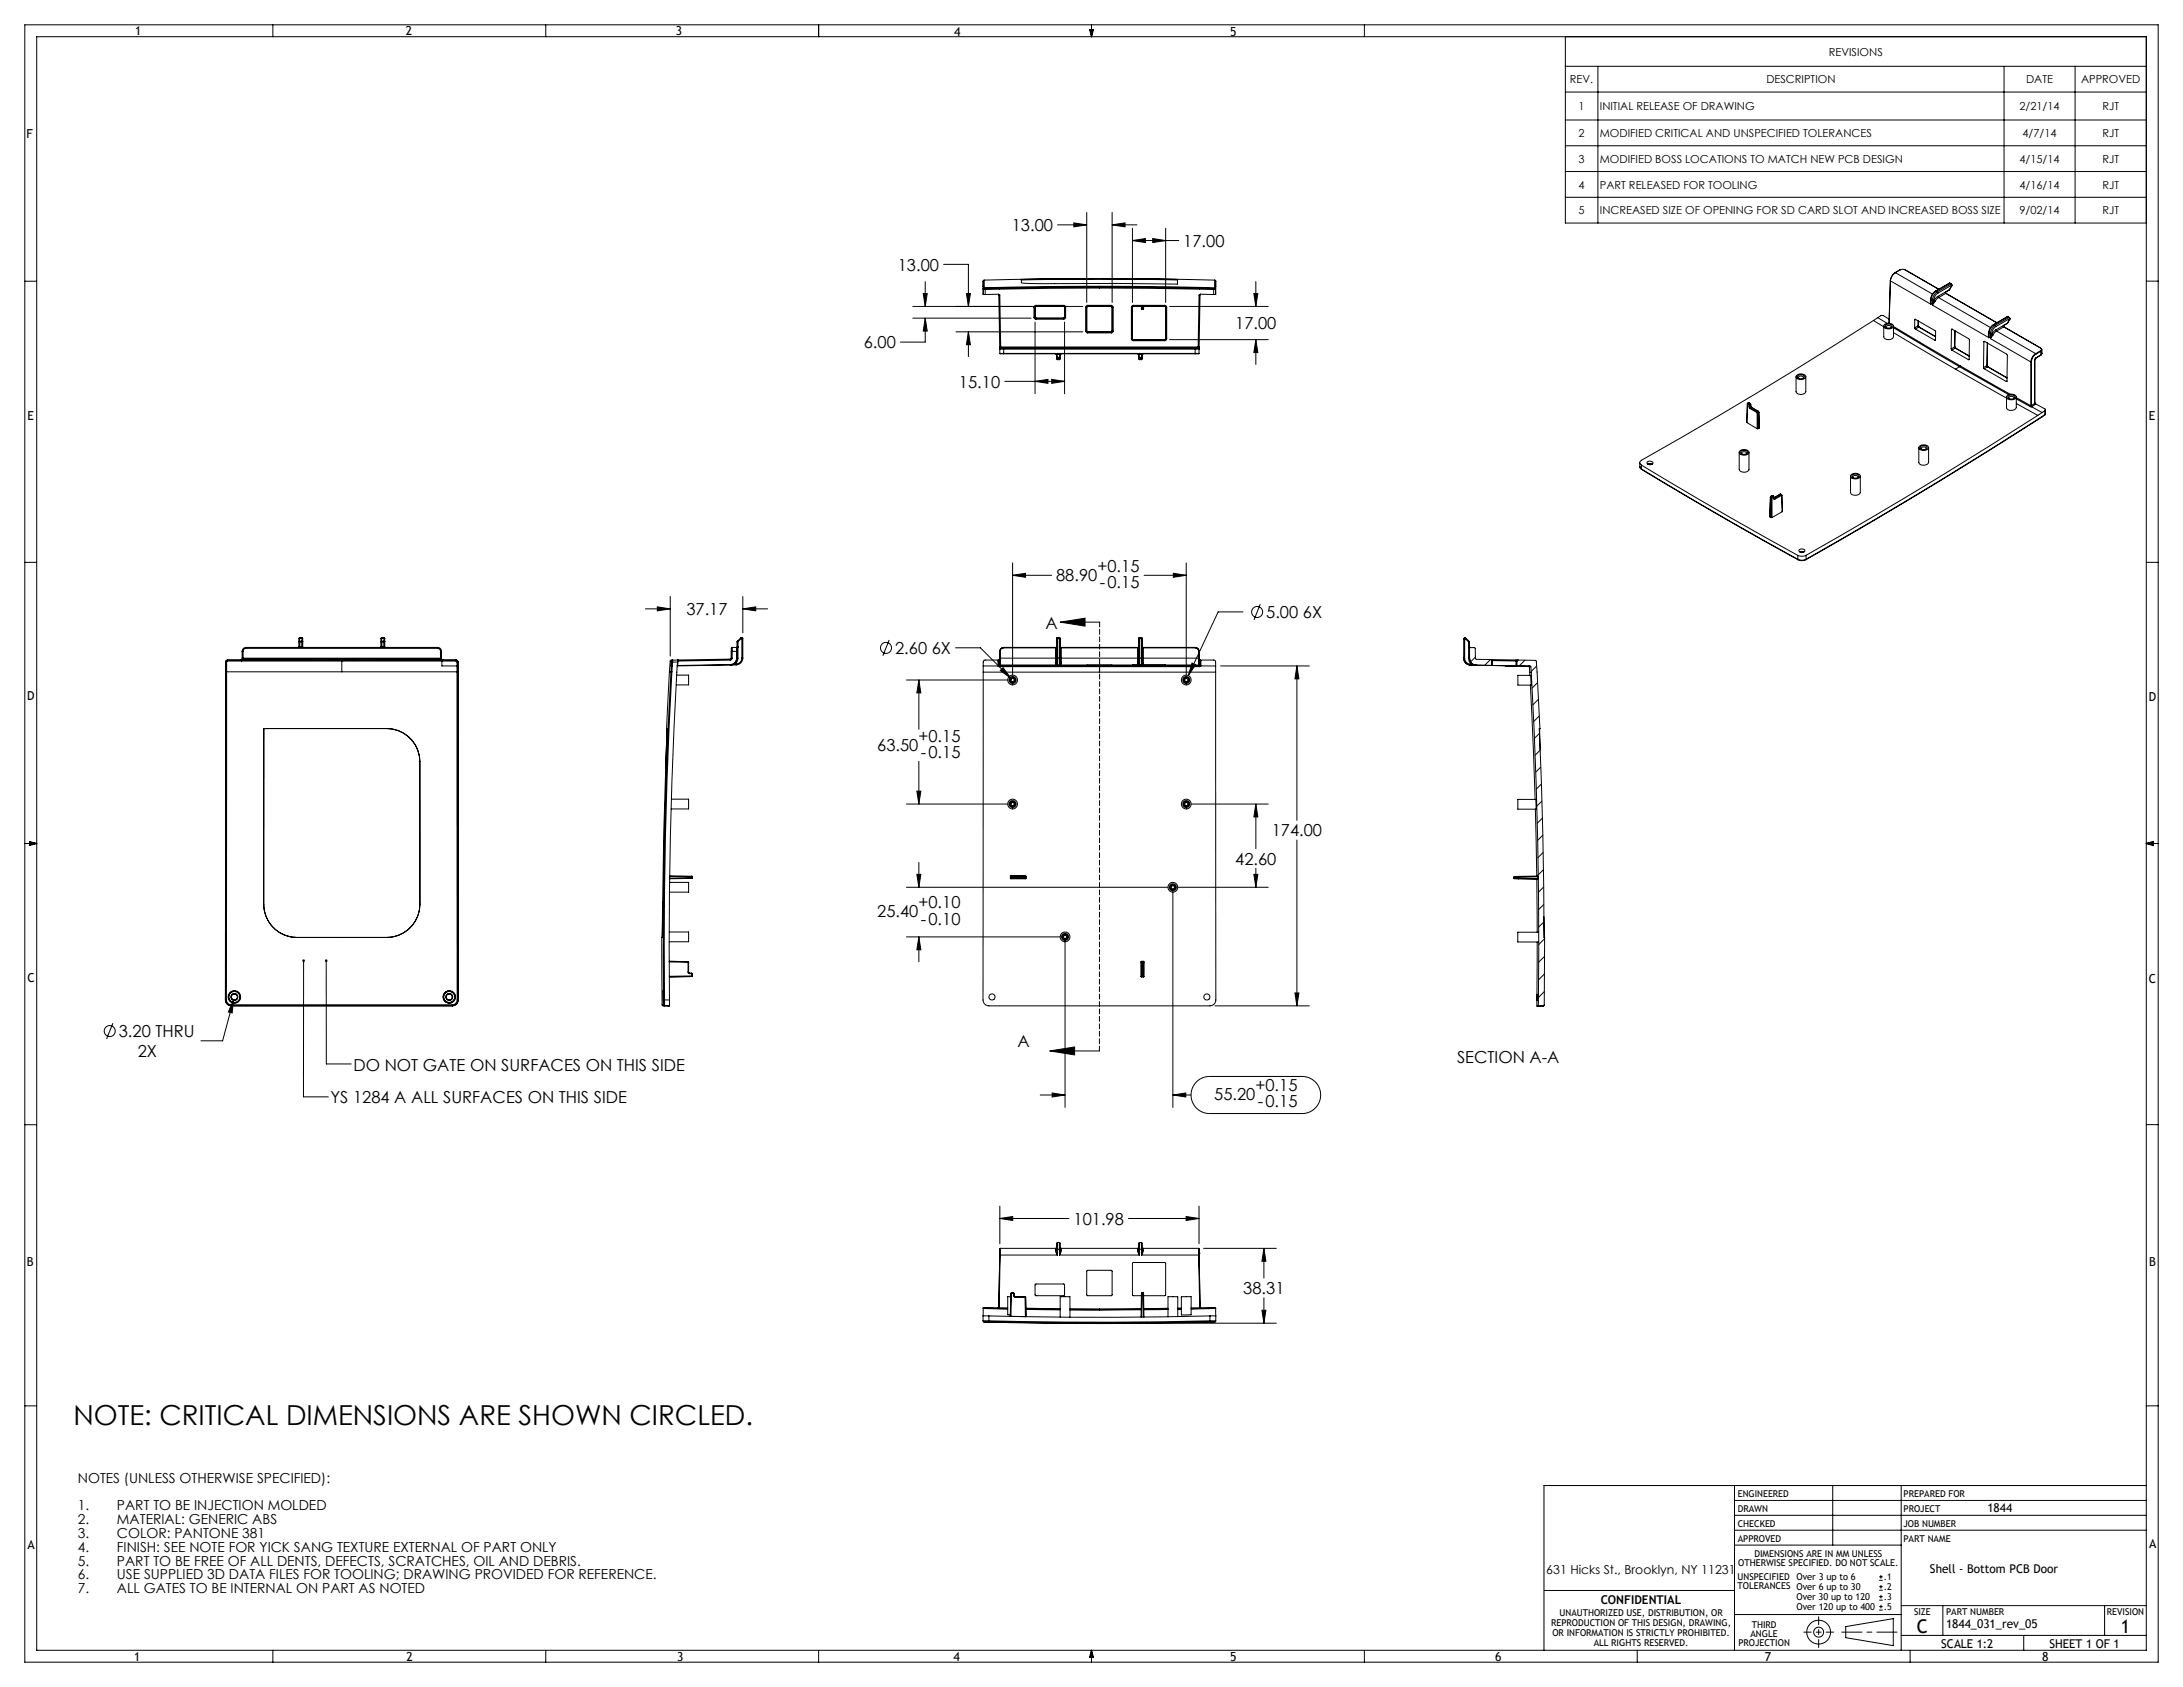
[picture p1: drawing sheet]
<svg xmlns="http://www.w3.org/2000/svg" width="559mm" height="432mm" viewBox="0 0 559 432" stroke-linecap="round" stroke-linejoin="round" font-family="sans-serif">
<defs><g id="words">
<text font-size="7.1" x="18.8" y="364.7">NOTE: CRITICAL DIMENSIONS ARE SHOWN CIRCLED.</text>
<g font-size="4.8">
<text x="490.7" y="417.9">C</text>
<text x="542.9" y="417.9">1</text>
</g>
<g font-size="4.2">
<text x="259" y="59.2">13.00</text>
<text x="302.9" y="63.2">17.00</text>
<text x="229.8" y="69.3">13.00</text>
<text x="221.1" y="89.2">6.00</text>
<text x="316.2" y="84.2">17.00</text>
<text x="245.5" y="99.2">15.10</text>
<text x="270.4" y="148.6">88.90</text>
<text x="280.9" y="146.3">+0.15</text>
<text x="281.5" y="150.4">-0.15</text>
<text x="175.7" y="157.4">37.17</text>
<text x="267.6" y="161">A</text>
<text x="324.1" y="158.2">5.00 6X</text>
<text x="229.1" y="167.4">2.60 6X</text>
<text x="235.1" y="189.9">+0.15</text>
<text x="224.5" y="192.1">63.50</text>
<text x="235.7" y="194">-0.15</text>
<text x="325.5" y="214.1">174.00</text>
<text x="316.2" y="221.3">42.60</text>
<text x="235.1" y="232.5">+0.10</text>
<text x="224.5" y="234.8">25.40</text>
<text x="235.7" y="236.6">-0.10</text>
<text x="30.4" y="265.5">3.20 THRU</text>
<text x="260.4" y="267.9">A</text>
<text x="35.3" y="270.6">2X</text>
<text x="90.5" y="274">DO NOT GATE ON SURFACES ON THIS SIDE</text>
<text x="373" y="272">SECTION A-A</text>
<text x="310.8" y="281.6">55.20</text>
<text x="321.4" y="279.4">+0.15</text>
<text x="84.6" y="282.4">YS 1284 A ALL SURFACES ON THIS SIDE</text>
<text x="321.9" y="283.5">-0.15</text>
<text x="274.8" y="313.5">101.98</text>
<text x="318.3" y="331.3">38.31</text>
</g>
<g font-size="3.5">
<text x="19.9" y="379.5">NOTES (UNLESS OTHERWISE SPECIFIED):</text>
<text x="19.9" y="386.6">1.</text>
<text x="29.9" y="386.6">PART TO BE INJECTION MOLDED</text>
<text x="19.9" y="390.1">2.</text>
<text x="19.9" y="393.6">3.</text>
<text x="29.9" y="390.1">MATERIAL: GENERIC ABS</text>
<text x="29.9" y="393.6">COLOR: PANTONE 381</text>
<text x="19.9" y="397.2">4.</text>
<text x="19.9" y="400.7">5.</text>
<text x="29.9" y="397.2">FINISH: SEE NOTE FOR YICK SANG TEXTURE EXTERNAL OF PART ONLY</text>
<text x="29.9" y="400.7">PART TO BE FREE OF ALL DENTS, DEFECTS, SCRATCHES, OIL AND DEBRIS.</text>
<text x="19.9" y="404.2">6.</text>
<text x="19.9" y="407.8">7.</text>
<text x="29.9" y="404.2">USE SUPPLIED 3D DATA FILES FOR TOOLING; DRAWING PROVIDED FOR REFERENCE.</text>
<text x="29.9" y="407.8">ALL GATES TO BE INTERNAL ON PART AS NOTED</text>
</g>
<g font-size="3.2">
<text x="34.6" y="9.1">1</text>
<text x="103.8" y="9.1">2</text>
<text x="173" y="9">3</text>
<text x="244.3" y="9.2">4</text>
<text x="314.9" y="9.1">5</text>
<text x="6.8" y="35.2">F</text>
<text x="7" y="107.6">E</text>
<text x="550" y="107.6">E</text>
<text x="6.9" y="179.3">D</text>
<text x="550" y="179.5">D</text>
<text x="7" y="251.3">C</text>
<text x="550.1" y="251.5">C</text>
<text x="550.1" y="324">B</text>
<text x="6.9" y="324">B</text>
<text x="7" y="396.4">A</text>
<text x="550.2" y="396.3">A</text>
<text x="395.8" y="402.8">631 Hicks St., Brooklyn, NY 11231</text>
<text x="34.4" y="425.2">1</text>
<text x="104" y="425.2">2</text>
<text x="173.3" y="425.2">3</text>
<text x="244" y="425.2">4</text>
<text x="314.9" y="425.2">5</text>
<text x="382.7" y="425.2">6</text>
<text x="451.8" y="425.2">7</text>
<text x="522.8" y="425.2">8</text>
</g>
<g font-size="3.1">
<text x="508.7" y="386.9">1844</text>
<text x="494" y="402.7">Shell - Bottom PCB Door</text>
<text x="409.7" y="410.5">CONFIDENTIAL</text>
<text x="498.1" y="416.6">1844_031_rev_05</text>
<text x="496.9" y="421.7">SCALE 1:2</text>
<text x="524.6" y="421.7">SHEET 1 OF 1</text>
</g>
<g font-size="2.8">
<text x="468.1" y="14.2">REVISIONS</text>
<text x="401.9" y="21.3">REV.</text>
<text x="452.2" y="21.3">DESCRIPTION</text>
<text x="518.6" y="21.3">DATE</text>
<text x="532.7" y="21.3">APPROVED</text>
<text x="404.1" y="28.2">1</text>
<text x="409.5" y="28.2">INITIAL RELEASE OF DRAWING</text>
<text x="516.9" y="28.2">2/21/14</text>
<text x="538.2" y="28.2">RJT</text>
<text x="404.1" y="35.1">2</text>
<text x="409.5" y="35.1">MODIFIED CRITICAL AND UNSPECIFIED TOLERANCES</text>
<text x="517.7" y="35.1">4/7/14</text>
<text x="538.2" y="35.1">RJT</text>
<text x="404.1" y="41.7">3</text>
<text x="409.5" y="41.7">MODIFIED BOSS LOCATIONS TO MATCH NEW PCB DESIGN</text>
<text x="516.9" y="41.7">4/15/14</text>
<text x="538.2" y="41.7">RJT</text>
<text x="404.1" y="48.3">4</text>
<text x="409.5" y="48.3">PART RELEASED FOR TOOLING</text>
<text x="516.9" y="48.3">4/16/14</text>
<text x="538.2" y="48.3">RJT</text>
<text x="404.1" y="54.9">5</text>
<text x="409.5" y="54.9">INCREASED SIZE OF OPENING FOR SD CARD SLOT AND INCREASED BOSS SIZE</text>
<text x="516.9" y="54.9">9/02/14</text>
<text x="538.2" y="54.9">RJT</text>
</g>
<g font-size="2.4">
<text x="444.8" y="383.2">ENGINEERED</text>
<text x="487.3" y="383.2">PREPARED FOR</text>
<text x="444.8" y="387">DRAWN</text>
<text x="487.3" y="386.9">PROJECT</text>
<text x="444.8" y="394.6">APPROVED</text>
<text x="444.8" y="390.8">CHECKED</text>
<text x="487.2" y="394.6">PART NAME</text>
<text x="487.2" y="390.8">JOB NUMBER</text>
<text x="444.9" y="400.9">OTHERWISE SPECIFIED. DO NOT SCALE.</text>
<text x="449.1" y="398.6">DIMENSIONS ARE IN MM UNLESS</text>
<text x="444.8" y="404.4">UNSPECIFIED</text>
<text x="444.8" y="406.7">TOLERANCES Over 6 up to 30</text>
<text x="459.9" y="404.5">Over 3 up to 6</text>
<text x="482.2" y="404.5">.1</text>
<text x="482.2" y="407">.2</text>
<text x="399.2" y="413.6">UNAUTHORIZED USE, DISTRIBUTION, OR</text>
<text x="459.9" y="409.6">Over 30 up to 120</text>
<text x="459.9" y="412.1">Over 120 up to 400</text>
<text x="482.2" y="409.6">.3</text>
<text x="482.2" y="412.1">.5</text>
<text x="490" y="413.4">SIZE</text>
<text x="498.1" y="413.4">PART NUMBER</text>
<text x="539.3" y="413.4">REVISION</text>
<text x="397.1" y="416.1">REPRODUCTION OF THIS DESIGN, DRAWING,</text>
<text x="397.4" y="418.7">OR INFORMATION IS STRICTLY PROHIBITED.</text>
<text x="448.1" y="418.9">ANGLE</text>
<text x="448.4" y="416.6">THIRD</text>
<text x="408" y="421.2">ALL RIGHTS RESERVED.</text>
<text x="445" y="421.2">PROJECTION</text>
</g>
</g></defs>
<g fill="none" stroke="#000" stroke-width=".26">
<path d="M6.3 6.4h546.1v419h-546.1zM9.4 9.4h540v413h-540zM69.8 6.4v3M139.7 6.4v3M209.5 6.4v3M278.9 7.6h1l-.5 1.8zM279.1 7.6l.3 1.8M279.4 6.4v3M279.7 7.6l-.3 1.8M349.2 6.4v3M400.7 9.4v47.7h148.7M400.7 17h148.7"/>
<path d="M409 17v40.1M513 17v40.1M531.2 17v40.1M400.7 30.7h148.7M400.7 37.3h148.7M400.7 23.6h148.7M270.7 57.6h7.5M274.9 57l3.3 .6-3.3 .5zM278.2 54.4v23M284.7 57.6l3.3-.6v1.1zM284.7 54.4v23M284.7 57.6h6.3"/>
<path d="M289.9 58.4v19M298.4 58.4v19M400.7 43.9h148.7M400.7 50.5h148.7M6.3 72h3.1M233.7 78.4h43.5M236.3 75.1h1l-.5 3.3zM236.8 72.1v6.3M241.5 67.7h6.4v10.7M247.4 75.1h1l-.5 3.3zM251.6 73.3l.1-1.4v2M251.6 73.2l.1 2.2"/>
<path d="M251.7 71.9l.2-.2v2M251.7 75.4h.5M251.7 74.1v1.3M251.7 74.1h.5M251.7 73.9v.2M251.9 71.7a1125 1125 0 0 1 59 0M251.9 73.8l.3 .1M251.9 73.8l-.2 .3M251.9 73.8h3.9M251.9 73.7v.1M251.9 73.8l-.2 .2M251.9 73.7l-.2 .2"/>
<path d="M251.9 73.8h.1M252.2 75.4l3.3-.1 .4 .2M252.2 73.9v.2M252.2 74.1v1.3M255.6 75.3l.1 .2M255.7 75.5h.2M255.7 75.5l.2 13.3M255.8 73.8v.2M255.8 73.8l-3.6 .1M255.8 74l-3.6 .1M255.9 75.5l.3 13.3M264.7 78.7h.2"/>
<path d="M264.7 78.7v2.5M264.9 78.7v2.5M265.2 78.2h7.1M265.2 78.2l-.3 .1-.2 .4M265.2 78.4l-.3 .3M265.2 78.2v.2M265.2 78.4h7.1M269.9 71.4l-8.5 .1 .1 .9 4.3 .2 35.6 .1v-1.2l-8.5-.1M269.9 71.4h23M269.9 71.5l-8.5 .2M269.9 71.5h23M269.9 71.4v.1"/>
<path d="M272.3 78.2l.4 .1 .1 .4M272.3 78.4l.2 .3M272.3 78.2v.2M272.5 78.7v2.5M272.5 78.7h.1M272.8 78.7h-.3M272.8 78.7v2.5M277.9 78.7h.3M277.9 78.7v6M278.2 78.7v6M278.4 78.2h6.1M278.4 78.2l-.3 .1-.2 .4"/>
<path d="M278.4 78.4l-.2 .3M278.4 78.2v.2M278.4 78.4h6.1M278.4 78.4h.1M278.4 78.4h6M281.4 73.7l-25.6 .3M281.4 73.7l25.6 .3M281.4 73.5l-25.6 .3M281.4 73.5v.2M281.4 73.5l25.7 .3M281.4 73.3v.2M281.4 73.3l29.5 .4"/>
<path d="M281.4 73.3l-29.5 .4M284.4 78.4l.3 .3M284.5 78.2l.3 .1 .2 .4M284.5 78.4l.2 .3M284.5 78.2v.2M284.5 78.4h-.1M284.7 78.7v6M284.7 78.7h.1M285 78.7h-.3M285 78.7v6M289.6 78.7h.3M289.6 78.7v8"/>
<path d="M289.9 78.7v8M289.9 78.7h.1M289.9 61.6l3.3-.5v1zM289.9 61.6h11.8M290.1 78.2h8.1M290.1 78.2l-.3 .1-.2 .4M290.1 78.4l-.2 .3M290.1 78.2v.2M290.1 78.4h8.1M290.1 78.4h.1M290.1 78.4h8M292.2 78.4v.5z"/>
<path d="M292.2 78.9v.1M292.2 78.9h.1M292.2 79h.1M292.2 79l.1 .2M292.3 78.4v.5M292.3 78.9v.3M292.3 78.9h.3M292.3 79.2h.3M292.6 78.9v.3M292.6 78.4v.5M292.7 79h.1M292.7 79l-.1 .2"/>
<path d="M292.7 78.9v.1M292.7 78.9h-.1M292.7 78.4v.5zM292.9 71.5l8.5 .2M292.9 71.4v.1M295.1 61.1l3.3 .5-3.3 .5zM298.1 78.4l.3 .3M298.2 78.2l.3 .1 .2 .4M298.2 78.4l.2 .3M298.2 78.2v.2M298.2 78.4h-.1M298.4 78.7v8"/>
<path d="M298.7 78.7h-.3M298.7 78.7v8M299.4 78.4h25.2M306.9 75.5l-.2 13.3M306.9 75.5h.3l-.2 13.3M307 74l3.7 .1M307.1 73.8l-.1 .2M307.1 73.8l3.6 .1M307.3 75.3l-.1 .2M307.3 75.3l3.4 .1M307.3 75.3l-.4 .2M310.7 74.1v1.3"/>
<path d="M310.7 73.9v.2M310.9 73.8l-.2 .1M310.9 73.8l.3 .3M310.9 73.7v.1M310.9 73.8h.1M310.9 73.8l.3 .2M310.9 73.7l.3 .2M310.9 71.7v2M310.9 71.7l.3 .2M311.2 74.1h-.5M311.2 74.1v1.3M311.2 73.9v.2"/>
<path d="M311.2 75.4h-.5M311.2 72v1.9M311.2 72h.1M311.2 72v1.3M311.2 73.2v2.2M321 75.1h1l-.5 3.3zM321.5 72.1v6.3M483.9 71.8l-.4 11M483.9 71.8v.1M483.9 71.9l-.3 10.9M483.9 71.9l10.4 6M483.9 71.7v.1"/>
<path d="M485.1 69.8a2.95 2.95 0 0 0-1.2 1.8M485.2 69.8h.1M485.2 69.8l-1 1-.3 1.1M485.2 69.8l9.5 5.5M486.3 69.1l-1.2 .7M486.4 69.1h.1M486.4 69.1l-1.2 .7M487.7 69.1l-.8-.2-.5 .2M487.7 69.1l8.6 4.9zM494.2 76.6l.1 1.3M494.2 76.5l.1 .1M494.2 76.5l.1 1.4"/>
<path d="M494.3 76.6v1.3M494.3 76.6l.4 .2M494.7 76.8h.3M494.7 78.1l14.4 8.3M494.7 76.8v1.3M495 77l.3 .2M495 77l-.3 1.1M495 76.8v.2M495.3 77.2l-.6 .9M495.4 74.5a2.64 2.64 0 0 0-1.2 2M495.4 74.5h.2M495.6 74.5a2.78 2.78 0 0 0-1.3 2.1"/>
<path d="M495.6 74.5l.3 .2M495.9 74.7a2.71 2.71 0 0 0-1.2 2.1M495.9 74.7l.2 .3M496 75.9l-1 1.1M496 75.9l.2 .3M496.1 75a2.31 2.31 0 0 0-1.1 1.8M496.2 76.2l-.9 1M496.2 76.2l13.3 7.6M498 75l.1 .1M498 74.9l.1 .2M498 74.9v.1M498 74.8v.1"/>
<path d="M498 74.7v.3M498 74.7h.1M498 74.7l-2 1.2M498 74.7v.1M498.1 75.1l-1.9 1.1M498.1 75.1h.1M498.1 75.1l13 7.5-13-7.5M498.9 72.5h.2M498.9 72.5l-3.5 2M498.9 72.5h.3M499 74.2l-1 .6M499 74.1v.1"/>
<path d="M499 74.1h.1M499 74.1l-1 .6M499.1 74.1l-.1 .1M499.1 72.5l.3 .2M499.1 72.5l-3.5 2M499.2 72.5h-.1M499.2 72.5l.3 .2M499.4 72.7l.2 .3M499.4 72.7l-3.5 2M499.5 72.7l.1 .2M499.5 72.7h-.1M499.6 73.2h.1"/>
<path d="M499.6 73.2l-.6 .9M499.6 73l-3.5 2M499.6 73v.1M499.6 73.1v.1M499.6 73.2l-.5 .9M499.6 72.9v.1M499.6 73v.2M549.4 72h3M233.7 81.4h30.2M236.8 81.4l.5 3.3h-1zM236.8 81.4v6.2h-6.3M244.7 84.9h32.5"/>
<path d="M247.9 84.9l.5 3.3h-1zM247.9 84.9v6.4M255.9 88.8v.5M255.9 89.3l1 .1M255.9 89.3h.1M255.9 89.3v1.2M255.9 90.5h1M255.9 90.5l1 .1M256.2 88.8h-.3M256.2 88.8v.3M256.2 88.8h50.5M256.2 89.1h.7"/>
<path d="M256.2 89.1l-.3 .2M256.2 89.1h.1M256.2 89.1h50.5M256.9 89.1v.3M256.9 89.4h49M256.9 89.1h49M256.9 89.4v1.1M256.9 90.5v.1M256.9 90.6h13.3M256.9 90.5h13.3M257.2 97.6h15.3M264.7 81.2l.1 .3 .4 .2"/>
<path d="M264.7 81.2h.2M264.9 81.2l.3 .3M265 97.6l3.3-.5v1zM265 82.5v18.3M265 81.2l.2 .2M265 81.2h-.1M265.2 81.7h7.1M265.2 81.5v.2M265.2 81.5h7.1M265.2 81.4h7.1M265.2 81.4v.1M269.2 97.1l3.3 .5-3.3 .5z"/>
<path d="M270.2 90.5l.2 .1M270.2 90.5v.1M270.2 90.6h.2M270.4 90.6v.2M270.4 90.6h.1M270.4 90.8h.1M270.4 90.8l.1 1M270.4 91.6h.1M270.4 91.6h.2M270.5 91.8h.2M270.5 91.8l.2 .3M270.6 90.7l-.2 .1"/>
<path d="M270.6 90.7v.8M270.6 91.5v.1M270.6 91.5l-.2 .1M270.6 91.5h.6M270.6 91.6h.6M270.6 91.6l.1 .2M270.7 91.8v.1M270.7 90.6l-.3 .2M270.7 90.5l-.3 .1M270.7 90.5v.1M270.7 90.6h.1M270.7 90.6h.5"/>
<path d="M270.7 90.5h.5M270.7 90.6l-.1 .1M270.7 91.9v.2M270.7 91.9h.5M270.7 92.1h.5M271.2 91.9v.2M271.2 90.6v.1M271.2 90.6l.2 .2M271.2 90.6h.1M271.2 90.5v.1M271.2 90.5l.2 .1M271.2 91.8v.1"/>
<path d="M271.2 91.8h.2M271.2 91.6h.2M271.2 91.6v.2M271.2 91.5v.1M271.2 91.5l.2 .1M271.2 90.7l.2 .1M271.2 90.7v.8M271.4 91.8l-.2 .3M271.4 91.6h.1M271.4 90.8v1M271.4 90.8h.1M271.4 90.6v.2"/>
<path d="M271.4 90.6h.1M271.5 90.6l-.1 .2M271.7 90.5l-.3 .1M271.7 90.5v.1M271.7 90.6h-.2M271.7 90.6h19.5M271.7 90.5h19.5M272.3 81.4v.1M272.3 81.5v.2M272.5 81.2l-.2 .2M272.5 81.2h.1M272.5 82.5v18.3"/>
<path d="M272.5 81.2l-.2 .3M272.8 81.2l-.2 .4-.3 .1M272.8 81.2h-.3M277.9 84.7l.1 .3 .4 .2M277.9 84.7h.3M278.2 84.7l.2 .3M278.2 84.7l.2 .2M278.4 85.2h6.1M278.4 85v.2M278.4 85h6.1M278.4 84.9h6M278.4 84.9v.1"/>
<path d="M284.4 84.9l.1 .1M284.5 85v.2M284.7 84.7l-.3 .2M284.7 84.7h.1M284.7 84.7l-.2 .3M285 84.7l-.2 .4-.3 .1M285 84.7h-.3M289.6 86.7l.1 .3 .4 .2M289.6 86.7h.3M289.9 86.7l.2 .3M289.9 86.7l.2 .2M289.9 86.7h.1"/>
<path d="M290.1 87.2h8.1M290.1 87v.2M290.1 87h8.1M290.1 86.9h8M290.1 86.9v.1M291.2 90.5l.2 .1M291.2 90.5v.1M291.2 90.6h.2M291.4 90.6v.2M291.4 90.6h.1M291.4 90.8h.1M291.4 90.8l.1 1"/>
<path d="M291.4 91.6h.1M291.4 91.6h.2M291.5 91.8h.2M291.5 91.8l.2 .3M291.6 90.7l-.2 .1M291.6 90.7v.8M291.6 91.5v.1M291.6 91.5l-.2 .1M291.6 91.5h.6M291.6 91.6h.6M291.6 91.6l.1 .2M291.7 91.8v.1"/>
<path d="M291.7 90.6l-.3 .2M291.7 90.5l-.3 .1M291.7 90.5v.1M291.7 90.6h.1M291.7 90.6h.5M291.7 90.5h.5M291.7 90.6l-.1 .1M291.7 91.9v.2M291.7 91.9h.5M291.7 92.1h.5M292.2 91.9v.2M292.2 90.6v.1"/>
<path d="M292.2 90.6l.2 .2M292.2 90.6h.1M292.2 90.5v.1M292.2 90.5l.2 .1M292.2 91.8h.2M292.2 91.8v.1M292.2 91.6h.2M292.2 91.6v.2M292.2 91.5v.1M292.2 91.5l.2 .1M292.2 90.7l.2 .1M292.2 90.7v.8"/>
<path d="M292.4 91.8l-.2 .3M292.4 91.6h.1M292.4 90.8v1M292.4 90.8h.1M292.4 90.6v.2M292.4 90.6h.1M292.5 90.6l-.1 .2M292.7 90.5l-.3 .1M292.7 90.5v.1M292.7 90.6h-.2M292.7 90.6h13.2M292.7 90.5h13.2"/>
<path d="M298.1 86.9l.1 .1M298.2 87v.2M298.4 86.7l-.3 .2M298.4 86.7h.1M298.4 86.7l-.2 .3M298.7 86.7l-.2 .4-.3 .1M298.7 86.7h-.3M299.4 86.9h25.2M305.9 90.5h1M305.9 90.5v.1M305.9 89.1v.3M305.9 89.4v1.1"/>
<path d="M306.7 89.1h.1M306.7 89.1l.2 .2M306.7 89.1h-.8M306.7 88.8v.3M306.7 88.8h.3M306.9 90.5l-1 .1M306.9 89.3l-1 .1M306.9 89.3h.1M306.9 89.3v1.2M307 88.8l-.1 .5M321.5 86.9l.5 3.3h-1zM321.5 86.9v6.4"/>
<path d="M459.7 96.4l.1 3.8a1.39 1.39 0 0 0 2.4 0v-3.8M459.9 96.1a1.5 1.5 0 0 1 2.3 .4 1.49 1.49 0 0 1-2.5-.1zM460.2 96.2a.98 .98 0 0 1 1.7 .4 1.05 1.05 0 0 1-1.8-.2zM460.5 96.8a.6 .6 0 0 1 .4-.6 .6 .6 0 0 1 .7 .4l-.1 .2M479.6 82a1270.6 1270.6 0 0 1-59.7 36 .65 .65 0 0 0 .3 1M479.6 82l2.6 1.6M480.7 81.3l1.1-.6 1.8 1M480.7 81.3l2.4 1.5M480.7 81.3l-1.1 .7M482.2 83.5v2.7a1.38 1.38 0 0 0 1.3 .7 1.38 1.38 0 0 0 1.2-.8v-2.6M482.3 83.1a1.5 1.5 0 0 1 2.4 .4 1.49 1.49 0 0 1-2.5 0zM482.6 83.3a.98 .98 0 0 1 1.7 .3 1.05 1.05 0 0 1-1.7-.2z"/>
<path d="M482.9 83.9a.6 .6 0 0 1 .5-.7 .6 .6 0 0 1 .7 .4l-.1 .3M484.7 85.1l15.9 9.4M484.7 83.6l17 10M484.7 83.9l16.9 10M490.1 83.9l.2 .3M490.1 81.8v2.1M490.3 84.2l5 2.9M490.3 81.7l-.2 .1M490.3 81.7l5.1 3v2.3M491 83.4l.1 .3M491 83.4l-.9 .5M491 82.1v1.3"/>
<path d="M491 83.3v.1M491 83.3l.3 .4M491.1 82.2l-.1 1.1M491.1 83.7l4.4 2.5M491.1 83.7l-.8 .5M491.3 83.7h-.2M491.3 83.7l4.2 2.4M495.4 87l-.1 .1M499.5 89.3l.1 .3M499.5 84.4v4.9M499.6 89.6l4.3 2.5M499.7 84.3l-.2 .1"/>
<path d="M499.7 84.3l4.4 2.5v5.2M500.3 88.8l.2 .3M500.3 88.8l-.8 .5M500.4 84.7l-.1 4.1M500.4 88.7l-.1 .1M500.4 88.7l.2 .4M500.5 84.7l-.1 4M500.5 89.1l3.6 2.1M500.5 89.1l-.9 .5M500.6 94.5l13 7.4M500.6 89.1h-.1M500.6 89.1l3.5 2"/>
<path d="M501.6 93.9l12.6 7.1M501.6 93.9l-1 .6M501.7 93.6l-.1 .3M501.7 93.6l12.9 7.3M504.1 92l-.2 .1M507.7 94.1l.2 .3M507.8 87.5l-.1 6.6M507.9 94.4l5.7 3.3M508 87.4l-.2 .1M508 87.4l5.8 3.4-.1 6.8M508.6 93.6l.2 .3M508.6 93.6l-.9 .5"/>
<path d="M508.7 93.5l-.1 .1M508.7 93.5l.2 .4M508.7 87.8l-.1 5.8M508.8 87.8l-.1 5.7M508.8 93.9l5 2.9M508.8 93.9l-.9 .5M508.9 93.9h-.1M508.9 93.9l4.9 2.8M509.1 85.2v1.2M509.1 85.1v.1M509.1 85.1v1.3M509.1 85.2l.4 .2"/>
<path d="M509.5 85.4h.4M509.5 86.7l10.4 5.9M509.5 85.4v1.3M509.9 85.6l.3 .1M509.9 85.6l-.4 1.1M509.9 85.4v.2M510.2 85.7l-.7 1M510.3 83.1a2.63 2.63 0 0 0-1.2 2M510.3 83.1h.1M510.4 83.1a2.78 2.78 0 0 0-1.3 2.1M510.4 83.1l.3 .2M510.7 83.3a2.7 2.7 0 0 0-1.2 2.1"/>
<path d="M510.7 83.3l.2 .3M510.9 84.4l-1 1.2M510.9 84.4l.2 .3M510.9 83.6a2.31 2.31 0 0 0-1 1.8M511.1 84.7l-.9 1M511.1 84.7l10 5.8M512.8 83.5l.1 .2M512.8 83.5l.2 .2M512.8 83.5h.1M512.9 83.4l-.1 .1M512.9 83.3l-.1 .2M512.9 83.3h.1"/>
<path d="M512.9 83.3l-2 1.1M512.9 83.3v.1M512.9 83.3l-.1 .1M512.9 83.7l-1.8 1M512.9 83.7l9.4 5.4M513 83.7h-.1M513 83.7l9.3 5.4M513.7 97.6l-.1 .1M513.8 81.1h.1M513.8 81.1l-3.5 2M513.8 81.1h.2M513.8 82.8l-1 .6"/>
<path d="M513.9 82.7l-.1 .1M513.9 82.7h.1M513.9 82.7l-1 .6M513.9 81.1l-3.5 2M513.9 81.1l.3 .2M514 81.1h-.1M514 81.1l.3 .2M514.2 81.3l.2 .3M514.2 81.3l-3.5 2M514.3 81.3l.2 .2M514.3 81.3h-.1M514.4 81.7v.1"/>
<path d="M514.4 81.7l-.5 1M514.4 81.6l-3.5 2M514.4 81.6v.1M514.4 81.7h.1M514.4 81.8l-.5 .9M514.5 81.5l-.1 .1M514.5 81.5v.1M514.5 81.6l-.1 .2M514.5 81.6l-.1 .1M519.9 92.6v11.3M519.9 92.6h.1M520 92.6v11.2"/>
<path d="M520.8 92.2v11.1M520.9 92.1v11M520.9 92.1l-.1 .1M521.1 90.5a2.69 2.69 0 0 0-1.2 2.1M521.1 90.5v.1M521.1 91.7l-.2 .4M521.1 90.6a2.54 2.54 0 0 0-1.1 2M521.2 91.6l-.4 .6M521.2 91.6l-.1 .1M522.3 89.8l-1.2 .7M522.3 89.8l.1 .1M522.3 89.1l.3 .3-.3 .4"/>
<path d="M522.3 89.1h.1M522.3 89.1l.4 .4M522.3 91l-1.2 .7M522.3 91h.1M522.4 89.9l-1.3 .7M522.4 89.9v.9M522.4 90.8l-1.2 .8M522.4 90.8l-.1 .2M522.7 89.5l-.3 .4M522.7 89.5v.9M522.7 90.4l-.3 .4M522.7 90.4l-.4 .6"/>
<path d="M419.7 118.4l.1 1.1M420.2 119l23.1 13.7 16.9 9.5M420.2 119v1.1M421.7 118.2a.92 .92 0 0 1 1.4 .4 .87 .87 0 0 1-.8 .3 .87 .87 0 0 1-.7-.5zM421.8 118.8h1.1M421.8 118.8h1.1zM422 118.8h.8M445.2 115.8v4.3a1.42 1.42 0 0 0 2.5 0v-4.3M445.3 115.5a1.5 1.5 0 0 1 2.4 .4 1.49 1.49 0 0 1-2.5-.1zM445.6 115.6a.98 .98 0 0 1 1.7 .3 1.05 1.05 0 0 1-1.7-.2zM445.9 116.2a.6 .6 0 0 1 .5-.7 .6 .6 0 0 1 .7 .5l-.1 .2M447.2 108.2l2.6 1.5"/>
<path d="M447.3 103.4l-.1 4.8M447.3 103.4h.1M447.4 103.2l-.1 .2M447.4 103.2h.1M447.4 103.4l.3 .2M447.4 103.4h-.1M447.5 103.2l-.1 .2M447.5 103.2l.3 .2M447.5 103.1l-.1 .1M447.5 103.1h.2M447.7 103.6v.1M447.7 103.1l-.2 .1"/>
<path d="M447.7 103.1l.2 .2M447.7 103.7v.4M447.7 104.1l.3 .5M447.7 103.1h.1M447.7 103.1l.3 .2M447.8 103.4l-.1 .2M447.8 103.4l.1 .3M447.9 103.3l.2 .3M447.9 103.3l-.1 .1M447.9 103.7h-.2M447.9 103.7v.4M447.9 104.1h-.2"/>
<path d="M447.9 104.1l.2 .3M448 103.3l.2 .2M448 104.6l1.7 1M448 103.3h-.1M448.1 103.6l-.2 .1M448.1 103.6v.4M448.1 104.4l-.1 .2M448.1 104.4l1.7 1M448.1 104l.2 .3M448.1 104l-.2 .1M448.2 103.5v.4M448.2 103.5l-.1 .1"/>
<path d="M448.2 103.9l-.1 .1M448.2 103.9l.2 .4M448.3 104.3l1.7 1M448.3 104.3l-.2 .1M448.4 104.3l1.7 1M448.4 104.3h-.1M449.7 105.6l.1 .1M449.8 109.7h.2M449.8 105.7v4M449.8 105.7h.2M449.8 105.4l-.1 .2M449.8 105.4l.2 .3"/>
<path d="M450 105.7v4M450 105.3l-.2 .1M450 105.3l.2 .3M450.1 105.3l.1 .2M450.1 105.3h-.1M450.2 105.6l-.2 .1M450.2 105.6l.1 3.9M450.2 105.5l.1 4M450.2 105.5v.1M450.3 109.5l-.3 .2M491.2 114.6v3.8M491.3 114.2a1.5 1.5 0 0 1 2.4 .4 1.49 1.49 0 0 1-2.5 0z"/>
<path d="M491.6 114.4a.98 .98 0 0 1 1.7 .3 1.05 1.05 0 0 1-1.8-.2zM491.9 115a.6 .6 0 0 1 .5-.7 .6 .6 0 0 1 .7 .4l-.1 .3M493.7 114.6v3.7a1.42 1.42 0 0 1-2.5 .1M513.6 101.6v2.8a1.4 1.4 0 0 0 2.5-.1v-2.7M513.8 101.3a1.5 1.5 0 0 1 2.3 .4 1.49 1.49 0 0 1-2.5-.1zM514.1 101.4a.98 .98 0 0 1 1.6 .3 1.05 1.05 0 0 1-1.7-.1zM514.3 102a.6 .6 0 0 1 .5-.7 .6 .6 0 0 1 .7 .5l-.1 .2M516.1 102.1l3.6 2M516.1 103.3l5.5 3M516.1 101.8l3.8 2.1M519.7 104.1h.3M519.9 103.9l-.2 .2"/>
<path d="M520 103.8l-.1 .1M520 103.8v.3M520 103.8h.1M520 103.8l.2 .3M520 104.1l2.7 1.5M520.2 104.1h-.2M520.8 103.3l.2 .2M520.8 103.3l-.8 .5M520.9 103.1l-.1 .2M520.9 103.1v.1M520.9 103.2l.2 .2M521 103.5l-.8 .6"/>
<path d="M521.1 103.4l2.4 1.3v.4M521.1 103.4l-.1 .1M521.6 107.4a1225.7 1225.7 0 0 1-59.3 35.9M521.6 106.3a1234 1234 0 0 1-59.3 35.8M521.7 107.3a1236.2 1236.2 0 0 1-59.4 35.8M521.7 107.3l-.1 .1M522.7 106.7l-1.1 .7M522.7 106.6v.1M522.7 106.6l-1 .7M522.7 105.6l-1.1 .7M523.4 106.2l-.7 .5M523.4 106.1l.2-.2-.2 .3"/>
<path d="M523.4 106.1v.1M523.4 106.1l-.7 .5M523.5 105.1l-.1 1M523.5 105.1l-.8 .5M523.6 104.9v1M420.2 120.1l-.4-.6 .5 .7M420.2 120.1l5 3a1054.8 1054.8 0 0 0 35 20.1M420.2 120.1l.1 .1M420.3 120.2l18.8 11.1 21.2 12M453.1 132.3l.3 .2M453.2 127.3l-.1 5M453.2 127.3v.1"/>
<path d="M453.2 127.4l.2 .1M453.2 127.4l-.1 4.9M453.3 127l.1 .1M453.3 127l-.1 .3M453.4 127.5h.2M453.4 127.5v5M453.4 127.1l-.2 .3M453.4 127.1h.2M453.6 127.1l-.2 .4M453.6 127.1l.1 .2M453.6 132.5h-.2M453.6 127.5v5"/>
<path d="M453.6 126.9l-.3 .1M453.6 126.9l.2 .1M453.7 127.3l-.1 .2M453.8 126.9h-.2M453.8 126.9l.1 .1M453.8 127l.1 .2M453.8 127l-.2 .1M453.9 127.2l-.2 .1M453.9 127.2h.1M453.9 127h-.1M453.9 127l.1 .2M454 127.2v.4"/>
<path d="M454 127.6l.3 .2M454 127.2l.1 .4M454 127.2h.1M454.1 127.5l.1 .1M454.1 127.6h-.1M454.1 127.6h.1M454.2 127.6l.1 .2M454.2 127.6h-.1M455.6 126.5l-1.6 .9M455.6 126.5h.1M455.7 126.5l.2 .1M455.7 126.5l-1.6 1"/>
<path d="M455.8 126.5h-.1M455.8 126.5h-.2M455.8 126.5l.2 .1M455.9 126.6l-1.7 1M455.9 126.6l.1 .2M456 126.8l-1.7 1M456 126.8h.1M456 126.6l.1 .2M456 126.6h-.1M456.1 126.8l.1 4.2M456.1 126.8h.1M456.2 131l-2.6 1.5"/>
<path d="M473.7 121.9v4.2a1.43 1.43 0 0 0 2.5-.1v-4.1M473.8 121.5a1.5 1.5 0 0 1 2.4 .4 1.49 1.49 0 0 1-2.5 0zM474.1 121.7a.98 .98 0 0 1 1.7 .3 1.05 1.05 0 0 1-1.7-.2zM474.4 122.3a.6 .6 0 0 1 .5-.7 .6 .6 0 0 1 .7 .4l-.1 .3M6.3 143.9h3.1M165.2 155.8h6.4M168.3 155.3l3.3 .5-3.3 .6zM171.6 152.7v15.2M190.1 155.8l3.3-.5v1.1zM190.1 152.7v9.3M190.1 155.8h6.4M259.2 147.3l3.3-.6v1.1z"/>
<path d="M259.2 144.1v28.7M259.2 147.3h10M271.4 159.2l6.3-1v2.1zM271.4 159.2h10.1M292.9 147.3h10.8M300.4 146.7l3.3 .6-3.3 .5zM303.7 144.1v28.7M318.2 156.6h-6.4l-7.6 16.3M322.6 154.6l-1.6 4.1M460.2 143.2l.1 .1M460.2 142.2v1M460.6 140.7a.93 .93 0 0 1 1.4 .3 .88 .88 0 0 1-1.5-.1z"/>
<path d="M460.7 141.3h1.1M460.8 141.3h.9h-.9M461.6 141.3h-.7M462.3 143.3a2.23 2.23 0 0 1-2 0M462.3 143.3h.1M462.3 142.1l-1.2 .3-.9-.2M462.3 142.1v1M462.3 143.1l-.9 .3-1.2-.2M462.3 143.1v.2M549.4 143.9h3M57.7 169.4l.1 .1M57.7 169.4v86.6"/>
<path d="M57.8 172l-.1 83.9M57.8 169.5v2.5M58 172v83.9M58 172h29.5M58 172h-.2M58 170.5v1.5M58 169.4v1.1M58 170.5h-.2M58 169.4l-.2 .1M58.2 168.9l.1 .1M58.2 168.9l-.3 .2-.2 .3M58.3 169.2l-.3 .2"/>
<path d="M58.3 169.2h3.6M58.3 169v.2M58.3 169l-.4 .2-.1 .3M58.3 169h3.6M61.9 169.2h25.6M61.9 169h25.6M61.9 169v.2M62 166.7v1.8M62 168.5v.4M62.2 168.7l-.3 .2M62.2 168.7l-.2 .2h-3.8M62.2 168.7h50.6"/>
<path d="M62.2 166.7h-.2M62.2 166.7v1.8M62.2 168.5h-.2M62.2 168.5v.2M62.2 168.5h50.6M63 165.7a1 1 0 0 0-1 1M63 165.7v.3M63 166l-.5 .1-.3 .6M63 166h49M63 165.7h49M70.3 168.9h.5M70.3 168.7l.2 .2"/>
<path d="M70.3 168.7v.2M70.8 168.7h-.5M70.8 168.7h8M70.8 168.7v.2M70.8 168.9h8M76.5 165.6h.1M76.5 165.6v.1M76.5 164.2l.3 .1M76.5 164.2v1.4M76.5 163.5v.7M76.7 164.1h.1M76.7 164.1l-.2 .1"/>
<path d="M76.7 163.3l-.2 .2M76.7 163.3v.8M76.7 163.3h.6M76.7 163.3h.1M76.7 165.6h-.2M76.7 165.6v.1M76.7 165.6h.5M76.8 164.1v.2M76.8 164.3l-.1 1.3M76.8 164.3h.4M76.8 164.1h.4M77.2 164.1v.2"/>
<path d="M77.2 164.3v1.3M77.2 165.6h.3M77.2 165.6v.1M77.3 163.3l.2 .2M77.3 163.3h.1M77.3 163.3v.8M77.3 164.1h-.1M77.3 164.1l.2 .1M77.5 163.5v.7M77.5 164.2l-.3 .1M77.5 164.2v1.4M77.5 165.6h.1"/>
<path d="M78.8 168.7h.5M78.8 168.7v.2M79.3 168.9h-.5M79.3 168.7l-.2 .2M79.3 168.7v.2M79.3 168.9h.1M84 168.9h.5M84 168.8l.1 .1M84 168.8v.1M84.1 168.9h.1M84.5 168.8h-.5M84.5 168.9h6"/>
<path d="M84.5 168.8h6M84.5 168.8v.1M87.5 172h29.5M87.5 169.2v2.8M87.5 169v.2M90.5 168.8h.5M90.5 168.8v.1M91 168.9h-.5M91 168.8l-.2 .1M91 168.8v.1M91 168.9h.1M96.1 168.8l.5 .1"/>
<path d="M96.1 168.8l.2 .1M96.2 168.9h.4M96.6 168.8h-.5M96.6 168.8h7.1M96.6 168.8v.1M96.6 168.9h7.1M97.5 165.6h.1M97.5 165.6v.1M97.5 164.2l.3 .1M97.5 164.2v1.4M97.5 163.5v.7M97.7 164.1h.1"/>
<path d="M97.7 164.1l-.2 .1M97.7 163.3l-.2 .2M97.7 163.3h.6M97.7 163.3v.8M97.7 163.3h.1M97.8 165.6h-.3M97.8 165.6v.1M97.8 165.6h.4M97.8 164.1v.2M97.8 164.3v1.3M97.8 164.3h.4M97.8 164.1h.4"/>
<path d="M98.2 164.1v.2M98.2 164.3v1.3M98.2 165.6h.3M98.2 165.6v.1M98.3 163.3l.2 .2M98.3 163.3h.1M98.3 163.3v.8M98.3 164.1h-.1M98.3 164.1l.2 .1M98.5 163.5v.7M98.5 164.2l-.3 .1M98.5 164.2v1.4"/>
<path d="M98.5 165.6h.1M103.7 168.8h.5M103.7 168.8v.1M104.2 168.9h-.5M104.2 168.8l-.1 .1M104.2 168.8v.1M112 166l.6 .2 .2 .5M112 165.7h.2a1 1 0 0 1 .8 1M112 165.7v.3M112.8 168.5v.2M112.8 166.7v1.8M112.8 166.7h.2"/>
<path d="M112.8 168.7l.2 .2h.4M112.8 168.7l.3 .2M113 168.5v.4M113 166.7v1.8h-.2M113.1 169h-25.6M113.1 169v.2M113.1 169.2v1.3h3.9M113.1 169.2h-25.6M116.7 169v.2M116.7 169l.4 .2 .1 .3M116.7 169.2h-3.6M116.7 169.2l.3 .2"/>
<path d="M116.7 168.9v.1M116.7 168.9l.4 .2 .1 .3M116.7 168.9l-3.6 .1M117 172v83.9M117 172h.2l.1 83.9M117 170.5v1.5M117 170.5h.2M117 169.4l.2 .1M117 169.4v1.1M117.2 169.4l.1 86.6M117.2 169.4v.1M171.4 172l-.8 14.5"/>
<path d="M171.4 172h.3M171.6 169.2l-.2 2.8M171.7 172a1249.1 1249.1 0 0 0-1.8 83.9M171.7 172h.3M171.8 170.5l-.1 1.5M171.8 170.5h.3M171.9 169.2l-.1 1.3M171.9 169.2h-.3M171.9 169.4l.3 .1M171.9 169.4l-.1 1.1M171.9 169.2v.2M171.9 169.2h.1"/>
<path d="M172 172a1248.4 1248.4 0 0 0-1.9 83.9M172.1 170.5l-.1 1.5M172.1 169l-.2 .2M172.1 169h-.4l-.1 .2M172.2 169.5l-.1 1M172.2 169v.5M172.2 169l-.3 .2M172.2 169h-.1M173.2 172.8h3.1v2.5h-3.2M173.4 170.5a1228.3 1228.3 0 0 0-2 85.5M173.4 170.3h.1M173.4 170.4v.1"/>
<path d="M173.4 169.4l-1.2 .1M173.4 169.4v1.1M173.5 170.4h.1M173.5 170.4h-.1M173.5 169.2h.1M173.5 170.3v.1M173.5 168.9l-1.3 .1M173.5 168.9l-.1 .5M173.6 169.2l-.1 1.1M173.6 168.9v.3M173.6 168.9h-.1M186.9 168.7v.3"/>
<path d="M186.9 168.7l-13.3 .2M186.9 169l-13.3 .2M186.9 170.1l-13.4 .2M186.9 170.1v.1M186.9 170.2l-13.5 .2M187.2 168.5l-.3 .2M187.2 168.5h.2M187.2 166.7h.2M187.2 166.7v1.8M187.4 168.5l-.2 .3-.3 .2M187.4 166.7v1.8M187.4 166.7h1.1"/>
<path d="M187.4 165.7v1M187.4 165.7l-.2 .2v.8M187.4 165.7h1.1M188.1 169.8l.1 .1M188.2 169.9l-1.3 .3M188.4 169.9v.3M188.4 169.9h-.2M188.4 170.2h-1.5M188.5 166.7v1.8M188.5 168.5a1.65 1.65 0 0 1-1.6 1.6M188.5 165.7v1M188.5 165.7l.1 1"/>
<path d="M188.5 166.7h.1M188.5 165.7h.2M188.6 168.5a1.75 1.75 0 0 1-1.7 1.7M188.6 168.5h-.1M188.6 166.7v1.8M188.6 168.5h.3M188.6 165.6l-.1 .1M188.6 165.6h.3M188.7 164.3l-.1 1.3M188.8 164.1l-.1 .2M188.8 164.1l.1 .1M188.9 165.6l-.2 .1"/>
<path d="M188.9 165.6h.1M188.9 168.5l-.2 .8-.5 .6M188.9 165.6v2.9M188.9 164.2l-.2 .1M188.9 164.2v1.4M189.6 163.3l.1 .2M189.6 163.3l-.8 .8M189.7 163.5l-.8 .7M189.7 163.5h.1M189.7 163.3h-.1M189.7 163.3v.2M189.7 163.5h.2"/>
<path d="M189.7 163.3h.2M189.9 168.4a1.5 1.5 0 0 1-1.5 1.5M189.9 168.4h.2M189.9 163.3v.2M189.9 163.3l.2 .2M189.9 163.5h.2M189.9 163.5v4.9M190.1 168.4a1.75 1.75 0 0 1-1.7 1.8M190.1 163.5v4.9M227.6 163.8l-1.6 4M232 174.1h25.9M235.2 174.1l.5 3.3h-1z"/>
<path d="M235.2 174.1v12.6M244.6 165.8h6.4l7.7 7.8M251.7 172l-.1 84a1.5 1.5 0 0 0 1.5 1.5h56.6a1.5 1.5 0 0 0 1.5-1.5v-84M251.7 172h29.7M251.7 170.5h3.8M255.5 170.3h.2M255.5 170.3v.2M255.5 169.2h.2M255.5 169.2v1.1M255.5 170.5l.3 .1M255.5 168.9v.3M255.5 168.9l-3.6 .2-.2 .3v2.6"/>
<path d="M255.7 170.3v.1M255.7 169.2v1.1M255.7 170.4h.1M255.7 170.4l-.2 .1M255.8 170.6h25.6M255.8 170.4h25.6M255.8 170.4v.2M255.8 168.9h-.3M255.9 169l-.2 .2M255.9 170.1l.1 .1M255.9 170.1l-.2 .2M255.9 168.9v.1"/>
<path d="M255.9 166.7v1.8M255.9 166.7h.1M255.9 168.5v.4M255.9 168.5v.5M255.9 168.5h.1M255.9 168.5v1.6M256 168.8l-.3 .4M256 170.2l-.2 .2M256 170.2h14.6M256 166.7v1.8M256 168.5v1.7M256 168.5h14.2"/>
<path d="M256.1 171.6l.7-.7 1.9 2.7zM256.9 165.7h13.6M256.9 165.7h-.2a1 1 0 0 0-.8 1M256.9 165.7h.1M256.9 165.7v.1M256.9 165.8l-.2 .1a.9 .9 0 0 0-.7 .8M256.9 165.7l-.2 .1a1 1 0 0 0-.8 .9M256.9 165.8h13.3M256.9 165.7h13.3M265.2 170.3v.1M265.2 170.3l-.2 .1h.2M265.2 170.3h7.1"/>
<path d="M265.2 170.4h7.1M270.2 169.8l.2 .1M270.2 169.8l.4 .4M270.2 165.7l.2 .1M270.2 168.5h.2M270.2 165.8h.2M270.2 168.5v1.3M270.2 165.7v.1M270.2 165.8v2.7M270.4 169.9l.2 .3M270.4 169.9l.3 .3M270.4 169.9h.1"/>
<path d="M270.4 165.6h.1M270.4 168.5v1.4M270.4 165.6v.2M270.4 163.5v.7M270.4 163.5h.1M270.5 168.4l-.1 1.5M270.5 168.4h.2M270.5 163.5h.2M270.5 163.5l-.1 5M270.5 163.4l-.1 .1M270.6 163.3l-.2 .2M270.6 163.3h.6"/>
<path d="M270.6 163.3h.1M270.7 163.3v.2M270.7 163.3l-.2 .2M270.7 170.2h.5M270.7 170.2h-.1M270.7 168.4v1.8M270.7 168.4h.5M270.7 163.5v4.9M270.7 163.5h.5M271.2 168.4v1.8M271.2 168.4h.2M271.2 163.5v4.9"/>
<path d="M271.2 170.2h.1M271.2 163.3v.2M271.2 163.3l.2 .2M271.2 170.2h35.7M271.2 163.3h.1M271.4 163.4v.1M271.4 163.5h-.2M271.4 168.4v1.5M271.4 163.5v5M271.4 163.5h.1M271.4 163.5v.7M271.4 165.6h.1"/>
<path d="M271.4 168.5v1.4M271.4 168.5h.3M271.4 165.6l.1 .2M271.4 165.6l.3 .1M271.4 165.7h20.1M271.4 169.9l-.2 .3M271.4 169.9h.1M271.4 165.7l.1 .1M271.7 165.8h-.2M271.7 168.5v1.3M271.7 165.7v.1M271.7 165.8h19.5"/>
<path d="M271.7 168.5h19.5M271.7 165.8v2.7M271.7 165.7h19.5M271.7 169.8l-.3 .1M271.7 169.8l-.5 .4M272.3 170.3h.2l-.2 .1M272.3 170.3v.1M278.4 170.3v.1M278.4 170.3h-.2l.2 .1M278.4 170.4h6M278.4 170.3h6M281.4 172h29.8"/>
<path d="M281.4 170.4v.2M281.4 170.6v1.4M284.4 170.3h.3l-.3 .1M284.4 170.3v.1M289.9 170.2h.2v.2zM290.1 170.4h8M291.2 169.8l.2 .1M291.2 169.8l.4 .4M291.2 165.7l.2 .1M291.2 168.5h.2M291.2 165.8h.2M291.2 168.5v1.3"/>
<path d="M291.2 165.7v.1M291.2 165.8v2.7M291.4 169.9l.2 .3M291.4 169.9l.3 .3M291.4 169.9h.1M291.4 165.6h.1M291.4 168.5v1.4M291.4 165.6v.2M291.4 163.5v.7M291.4 163.5h.1M291.5 163.5h.2M291.5 168.4l-.1 1.5"/>
<path d="M291.5 168.4h.2M291.5 163.5l-.1 5M291.5 163.4l-.1 .1M291.6 163.3l-.2 .2M291.6 163.3h.6M291.6 163.3h.1M291.7 163.3v.2M291.7 163.3l-.2 .2M291.7 170.2h.5M291.7 170.2h-.1M291.7 168.4v1.8M291.7 168.4h.5"/>
<path d="M291.7 163.5h.5M291.7 163.5v4.9M292.2 168.4v1.8M292.2 168.4h.2M292.2 163.5v4.9M292.2 170.2h.1M292.2 163.3v.2M292.2 163.3l.2 .2M292.2 163.3h.1M292.4 163.4v.1M292.4 163.5h-.2M292.4 168.4v1.5"/>
<path d="M292.4 163.5v4.9M292.4 163.5h.1M292.4 163.5v5M292.4 165.6h.1M292.4 165.6v.1M292.4 168.5v1.4M292.4 165.6l.1 .2M292.4 168.5h.3M292.4 165.7h13.5M292.4 169.9l-.2 .3M292.4 169.9h.1M292.4 165.7l.1 .1"/>
<path d="M292.7 165.8h-.2M292.7 168.5v1.3M292.7 165.7h-.3M292.7 165.7v.1M292.7 165.8h13.2M292.7 168.5h14.1M292.7 165.8v2.7M292.7 165.7h13.2M292.7 169.8l-.3 .1M292.7 169.8l-.5 .4M298.1 170.2l.3 .2h-.3zM305.1 169.7l.9 .4-1.8 2.8z"/>
<path d="M305.9 165.7v.1M305.9 165.8a.9 .9 0 0 1 .9 .9M305.9 165.7a1 1 0 0 1 1 1M305.9 165.7h.1M306.8 168.5l.1 1.7M306.8 168.5h.1M306.8 166.7h.1M306.8 166.7v1.8M306.9 170.2l.2 .2M306.9 168.5l.1 1.6M306.9 166.7v1.8M306.9 168.4v.5"/>
<path d="M306.9 166.7v2.2l.3 .3M306.9 166.7h.1M306.9 168.9l.3 .3M307 170.1l-.1 .1M307 170.1l.2 .2M307 168.9h.3M307.1 170.4h-25.7M307.1 170.4v.2M307.1 170.6h-25.7M307.2 170.4h-.1M307.2 170.4l.2 .1M307.2 169.2v1.1"/>
<path d="M307.2 170.3v.1M307.3 168.9l.1 .3M307.3 168.9l3.6 .1 .3 .4v2.6M307.4 170.5h3.8M307.4 170.5l-.3 .1M307.4 169.2h-.2M307.4 169.2v1.1M307.4 170.3h-.2M307.4 170.3v.2M312.4 170.5h22.8M332 170.5l.5 3.3h-1zM332 170.5v39.5"/>
<path d="M374.7 168.5a1.75 1.75 0 0 0 1.7 1.7M374.7 168.5h.2M374.7 163.5v5M374.9 168.5a1.5 1.5 0 0 0 1.5 1.5M374.9 163.3v.2M374.9 163.5h-.2M374.9 163.3l-.2 .2M374.9 163.5v5M375.1 163.5h.1M375.1 163.3v.2M375.1 163.3l.2 .1M375.1 163.5h-.2"/>
<path d="M375.1 163.3h-.2M375.1 163.5l.8 .8M375.3 163.4l-.2 .1M375.3 163.4l.7 .7M375.9 164.3h.3M375.9 164.3v1.4M375.9 165.7h.1M375.9 168.5l.2 .8 .5 .7M375.9 168.5h.3M375.9 165.7l.2 .2M375.9 165.7v2.8M375.9 165.7l.3 .1"/>
<path d="M376 164.1l-.1 .2M376 164.1l.2 .2M376.2 164.3v1.4M376.2 165.8l-.1 .1M376.2 165.7v.1M376.2 165.7h-.3M376.2 168.5a1.77 1.77 0 0 0 1.7 1.8M376.2 168.5l.1 .7 .4 .6M376.2 168.5l.2 .9 .4 .4M376.2 165.9h1.4l.1 2.6 .1 .2 3.7 .1M376.2 165.9h-.1M376.2 165.9v2.6"/>
<path d="M376.2 165.8h.1M376.4 170v.2M376.4 170.2l5.4 .1M376.4 170.2h.1M376.4 170.2l1.5 .1M376.4 170h.2M376.6 170l1.3 .3M376.7 169.8l1.2 .5M376.7 169.8l-.1 .2M377.7 168.2l-1.3 1.2M377.8 170.3h.1M377.9 170.3l13.5 .2"/>
<path d="M381.5 168.8l-1.5 1.5M381.5 168.8l.3 .3M381.5 168.8h.5M381.8 169.1h.2M381.8 169.1v1.2M381.8 170.3h.3M381.8 170.3h.1M382 169.1l.1 1.2M382 169.1l6.1 .1M382 168.8v.3M382 168.8l6.1 .1M382.1 170.3l6 .1"/>
<path d="M385.3 170.4h.3M385.3 170.4h.1M385.6 170.4h.1M388.1 170.4h.2M388.1 170.4h.1M388.1 169.2h.2M388.1 169.2v1.2M388.1 168.9v.3M388.1 168.9h.5M388.3 170.4h-.2M388.3 170.4l3.4 .1M388.3 169.2v1.2"/>
<path d="M388.5 172.9h3.3l.1 2.5h-3.4zM388.6 168.9l-.3 .3M388.6 168.9l4.6 .2 .3 2.9M390.3 169l-1.4 1.5M391.4 170.5h.1M391.5 170.5l.1 1.6M391.5 170.5l.1 .2M391.6 172.1v.8M391.6 170.7h.1M391.7 170.5l.2 .2 .1 1.4M391.7 170.5h-.3M391.7 175.4l1.3 29.2"/>
<path d="M392 172.1a1212.7 1212.7 0 0 1 1.7 85.4h-.3M392 172.1h-.4M393.3 170.5l-1.3 1.4M393.5 172h.1M393.5 172l.7 14.5M393.6 174.7l-1.4 1.4M393.8 179l-1.4 1.4M67.5 186.5v45M67.5 186.5h.1M99 186.5a8.5 8.5 0 0 1 8.5 8.5M99 186.5h-31.5M99 186.5h.1"/>
<path d="M107.5 195h.1M107.5 195v36.5M170.6 186.5h.1M170.7 186.5l-.8 26.7-.3 22.4a240.3 240.3 0 0 0-.1 21.6M170.8 186.5l-.4 10.1M235.2 194.9v10.9M394 183.3l-1.4 1.4M394 186.5a1511.7 1511.7 0 0 1 1.3 70.7M394.1 187.7l-1.3 1.3M394.2 186.5v5.4M394.2 186.5h-.2M394.2 192l-1.2 1.3"/>
<path d="M394.4 196.4l-1.3 1.3M6.3 215.9h3.1M7.6 215.4l1.8 .5-1.8 .5zM7.6 215.6l1.8 .3M9.4 215.9l-1.8 .3M171.9 204.6h4.4v2.5h-4.5M232 205.8h25.9M234.7 202.5h1l-.5 3.3zM304.9 205.8h19.7M321.5 205.8l.5 3.3h-1zM321.5 205.8v11.4M332 215v42.5"/>
<path d="M393 207.1l.4 17.1M393.1 204.6h-4.6v2.5h4.7l-.1-2.5M394.5 200.7l-1.3 1.3M394.7 205.1l-1.3 1.3M394.8 209.4l-1.3 1.3M394.9 213.8l-1.3 1.3M395 218.2l-1.3 1.3M549.4 215.9h3M549.4 215.9l1.8 .3M549.4 215.9l1.8-.6v1.2zM551.2 215.6l-1.8 .3M67.5 231.5a8.5 8.5 0 0 0 8.5 8.4"/>
<path d="M67.5 231.5h.1M76 239.9h23M76 239.9h.1M99 239.9h.1M107.5 231.5a8.5 8.5 0 0 1-8.5 8.4M107.5 231.5h.1M169.6 230.8l-.1 9.1M171.3 238.6h5v2.5h-5M171.4 225.9h4.9v2.5h-4.9M171.4 224.3l5.6 .1M171.4 224.2l5.6 .1M177 224.7v.1"/>
<path d="M177 224.8l-5.6 .1M177 224.3v.1M177 224.4v.3M177 224.4h.3M177 224.3l.3 .1M177 224.7l-5.6 .1M177.3 224.7h-.3M177.3 224.4v.3M177.3 224.7l-.3 .1M232 227.1h67M232 239.8h39.4M234.7 223.8h1l-.5 3.3z"/>
<path d="M235.2 239.8l.5 3.3h-1zM235.2 220.8v6.3M235.2 239.8v6.4M258.6 224.3l.1 .1M258.6 224.8l.2 .1M258.6 224.3v.5M258.7 224.4v.3M258.7 224.4h.3M258.7 224.7l.2 .1M258.7 224.7l-.1 .1M258.8 224.2l.1 .1M258.8 224.2h3.7"/>
<path d="M258.8 224.9h3.7M258.8 224.2l-.2 .1M258.9 224.3l-.2 .1M258.9 224.3h.1M258.9 224.8l-.1 .1M259 224.7h-.3M259 224.4v.3M259 224.3v.1M259 224.7v.1M259 224.3h.4M259 224.7h.4M259 224.4h.4"/>
<path d="M259 224.8h-.1M259.4 224.8h-.4M259.4 224.7v.1M259.4 224.3v.1M259.4 224.7h.2M259.4 224.8h.1M259.4 224.4v.3M259.5 224.3h-.1M259.5 224.3l.1 .1M259.5 224.8h.1M259.5 224.3h.1M259.5 224.8h.4"/>
<path d="M259.6 224.4h-.2M259.6 224.7l-.1 .1M259.6 224.7h.1M259.6 224.7h.3M259.6 224.4v.3M259.6 224.4h.1M259.9 224.3h2.4M259.9 224.3h-.4M259.9 224.7v.1M259.9 224.4h-.3M259.9 224.3v.1M259.9 224.4h2.4"/>
<path d="M259.9 224.4v.3M262.3 224.8h-2.4M262.3 224.8h.1M262.3 224.7v.1M262.3 224.7h.2M262.3 224.4v.3M262.3 224.3v.1M262.3 224.7h-2.4M262.4 224.8l.1 .1M262.4 224.3h-.1M262.4 224.3l.1 .1M262.5 224.2l-.1 .1"/>
<path d="M262.5 224.2l.1 .1M262.5 224.7l-.1 .1M262.5 224.7l.1 .1M262.5 224.4h-.2M262.5 224.4v.3M262.6 224.8l-.1 .1M262.6 224.3v.5M262.6 224.3l-.1 .1M300.2 228.4v55M301.5 227.1h23.1M321 223.8h1l-.5 3.3zM321.5 222.3v4.8"/>
<path d="M387.5 224.7l.2 .2M387.5 224.7h.3M387.5 224.5v.2M387.7 224.9h.1M387.8 224.7v.2M387.8 224.5h-.3M387.8 224.7h.5M387.8 224.5v.2M387.8 224.9h.5M387.8 224.3v.2M387.8 224.3l-.3 .2M387.8 224.9l5.8 .1"/>
<path d="M388.3 224.7v.2M388.3 224.7l.2 .1M388.3 224.5v.2M388.3 224.5h-.5M388.3 224.9h.4M388.3 224.3v.2M388.3 224.3h-.5M388.5 224.8l.2 .1M388.5 224.8h.3M388.5 224.5v.3M388.5 224.5h-.2M388.7 224.9h.1"/>
<path d="M388.7 224.3l-.2 .2M388.7 224.3h-.4M388.8 224.9l4.8 .1M388.8 224.8v.1M388.8 224.8h4.8M388.8 224.5v.3M388.8 224.5h-.3M388.8 224.3l4.8-.1v.2M388.8 224.3v.2M388.8 224.3h-.1M393.4 225l.1 13.6M393.6 224.4v.4"/>
<path d="M393.6 224.4l-4.8 .1M393.6 224.8v.2M393.9 238.6h-5.4v2.5h5.4M395 222.7l-1.3 1.3M395.1 227.1l-1.3 1.3M395.1 231.5l-1.3 1.3M395.2 236l-1.3 1.3M395.2 234.6l.1 5.4M57.7 256a1.5 1.5 0 0 0 1.5 1.5M57.7 255.9h.3M57.7 255.9v.1M57.7 255.9a1.5 1.5 0 0 0 1.5 1.5"/>
<path d="M58 255.9a1.25 1.25 0 0 0 1.2 1.3M59.2 257.5h56.6M59.2 257.2h56.6M59.2 257.2v.2M59.2 257.4h56.6M59.2 257.4v.1M59.8 256l-.4 3.3-1-.3zM59.8 256l-2.8 10.4h-5.6M77.7 245.9v34.8h6.3M83.5 245.9v26.4h6.4M115.8 257.4v.1M115.8 257.2v.2"/>
<path d="M117 255.9a1.25 1.25 0 0 1-1.2 1.3M117.3 255.9h-.3M117.3 255.9v.1M117.3 255.9a1.5 1.5 0 0 1-1.5 1.5M117.3 256a1.5 1.5 0 0 1-1.5 1.5M169.5 257.2l.2 .2 1.3 .1M169.5 257.2h.3M169.7 257.4h.4M169.8 253.6v3.2zM169.8 253.6h.1M169.8 257.2l.3 .2M169.9 255.9l-.1 1.3"/>
<path d="M170.1 257.4l1.2 .1M170.1 255.9h-.2M170.1 255.9l1.3 .1M170.1 255.9v1.5M171 257.5h.3zM171.3 246.1h4.7zM171.3 246.2l4.7 .1M171.3 250l5.7-.1zM171.4 256l-.1 1.5M176 246.1v.2M176 246.3l.1 .1M176 246.1l.3 .3"/>
<path d="M176 246.1h.1M176.1 246.4v2.4M176.1 248.8l.4 .4M176.1 248.8h.2M176.1 246.4h.2M176.3 248.8l.2 .3M176.3 246.4v2.4M176.5 249.2h.5M176.5 249.1v.1M176.5 249.1h.5M177 249.8v.1M177 249.9h.1"/>
<path d="M177 249.8l-5.7 .1M177 249.2l.1 .1M177 249.1v.1M177 249.1l.3 .2M177.1 249.3v.4M177.1 249.7l-.1 .1M177.1 249.7h.2M177.1 249.3h.2M177.3 249.7l-.3 .2M177.3 249.3v.4M272.6 241.1v42.3M292.1 246.2v3.7"/>
<path d="M292.1 246.2l.1 .1M292.1 249.9l.1 .2M292.2 246.3v.1M292.2 248.8v.4M292.2 248.8h.1M292.2 246.4v2.4M292.2 246.4h.1M292.2 249.2h.1M292.2 249.8l.1 .1M292.2 249.8l-.1 .1M292.2 249.2v.1M292.2 249.7v.1"/>
<path d="M292.2 249.7h.1M292.2 249.3h.1M292.2 249.3v.4M292.2 250.1h.5M292.2 246.1l-.1 .1M292.2 246.1h.5M292.2 246.1h.1M292.3 246.1v.3M292.3 246.1l-.1 .2M292.3 248.8v.3M292.3 248.8h.3M292.3 246.4h.3"/>
<path d="M292.3 246.4v2.4M292.3 249.1l-.1 .1M292.3 249.1h.3M292.3 249.1h.1M292.3 249.9h.3M292.3 249.1v.2M292.3 249.9l-.1 .2M292.3 249.7v.2M292.3 249.7h.3M292.3 249.3v.4M292.3 249.3h.3M292.6 249.7v.2"/>
<path d="M292.6 249.7h.1M292.6 249.3h.1M292.6 249.3v.4M292.6 249.1v.2M292.6 249.1l.1 .1M292.6 249.9l.1 .2M292.6 249.1h.1M292.6 246.4h.1M292.6 246.4v2.4M292.6 248.8v.3M292.6 248.8h.1M292.6 246.1h-.3"/>
<path d="M292.6 246.1v.3M292.6 246.1l.1 .2M292.7 246.1l.1 .1M292.7 246.1h-.1M292.7 249.7v.1M292.7 249.3v.4M292.7 249.2v.1M292.7 249.8l-.1 .1M292.7 249.8l.1 .1M292.7 249.2h.1M292.7 248.8v.4M292.7 246.4v2.4"/>
<path d="M292.7 246.3v.1M292.8 246.2l-.1 .1M292.8 246.2v3.7M292.8 249.9l-.1 .2M311 257.5h24.2M331.5 254.2h1l-.5 3.3zM393.5 254.5v1.5zM393.5 241.1l-.1 16.4M395 257.5h-.3M395 257.5h-1.6M395.3 257.2v.1M395.3 257.2l-.3 .3"/>
<path d="M395.3 253.8l-1.5 1.5M395.3 249.3l-1.5 1.5M395.4 244.8l-1.6 1.5M395.4 240.3l-1.5 1.5M28.9 261.9l-1.6 4M268.7 269l6.4-1v2zM268.7 269h12.7M269.3 279.8l3.3 .5-3.3 .5zM306.3 276.9l1.5-1 1.5-.4h24a4.8 4.8 0 0 1 4.8 4.8 4.8 4.8 0 0 1-4.8 4.7h-23.7a4.8 4.8 0 0 1-4.4-2.9 4.8 4.8 0 0 1 1.1-5.2zM6.3 287.9h3.1M266.3 280.3h6.3M300.2 280.3l3.3-.5v1z"/>
<path d="M300.2 280.3h4.7M549.4 287.9h3M255.9 319.6v1.1M255.9 319.6h.1M255.9 311.9l3.3-.5v1zM255.9 308.7v9.7M255.9 311.9h17.7M255.9 319.6v1.6M256 319.5v1.7M256 319.5l-.1 .1M256 319.5h14.2M270.2 319.5v.6"/>
<path d="M270.4 319.9l-.2 .2M270.4 319.9l.2 1.3M270.4 319.7h.3M270.4 319.7v.2M270.4 319.3l-.2 .2M270.7 319.7l-.1 1.5M270.7 319.7h.5M270.7 318v1.7M270.7 318l-.2 .2-.1 1.5M270.7 318h.5M271.2 318v1.7M271.2 318l.2 .2v1.5"/>
<path d="M271.2 319.7h.2M271.2 319.7v1.5M271.4 319.3l.3 .2M271.4 319.7v.2M271.4 319.9l-.2 1.3M271.4 319.9l.3 .2M271.7 319.5v.6M271.7 319.5h19.5M288.9 311.9h18M291.2 319.5v.6M291.4 319.9l-.2 .2M291.4 319.9l.2 1.3"/>
<path d="M291.4 319.7h.3M291.4 319.7v.2M291.4 319.3l-.2 .2M291.7 319.7h.5M291.7 319.7l-.1 1.5M291.7 318v1.7M291.7 318l-.2 .2-.1 1.5M291.7 318h.5M292.2 318v1.7M292.2 318l.2 .2v1.5M292.2 319.7h.2M292.2 319.7v1.5"/>
<path d="M292.4 319.3l.3 .2M292.4 319.7v.2M292.4 319.9l-.2 1.3M292.4 319.9l.3 .2M292.7 319.5v.6M292.7 319.5h14.1M303.6 311.4l3.3 .5-3.3 .5zM306.8 319.5l.1 1.7M306.8 319.5l.1 .1M306.9 308.7v9.7M306.9 319.6l.1 1.6M306.9 319.6h.1"/>
<path d="M306.9 319.6v1.1M308.1 319.5h18.6M323.5 319.5l.5 3.3h-1zM323.5 319.5v7.6M251.6 336.8h1.5M251.6 336.8l.1 1.3M251.7 338.1h1.5M251.7 338.1l.2 .2M251.7 338.2v.1a872.1 872.1 0 0 0 59.2 .1M251.7 334.9v1.9M251.7 334.8l3.8 .1M251.7 334.9l6.3 .2"/>
<path d="M251.9 338.3h1.2M251.9 338.3h.1M252.3 338.3l3.2 .1zM253.1 336.8a1123 1123 0 0 0 56.6 0M253.1 336.8l.1 1.3M253.1 338.3a1125.4 1125.4 0 0 0 56.6 0M253.2 338.1a1124.8 1124.8 0 0 0 56.5 0M253.2 338.1l-.1 .2M255.5 334.9h.1M255.5 334.8v.1M255.5 334.9h.3M255.5 334.8l-3.6-.1-.2 .2"/>
<path d="M255.5 334.8h.1M255.7 334.6l-.1 .2M255.7 334.7l-.2 .2M255.7 334.7h.1M255.7 334.6l-.2 .2M255.7 334.6v.1M255.8 334.9l2.2 .1M255.8 334.7v.2M255.8 334.7l2.2 .1M255.9 321.3l-.2 13.3M255.9 321.2h.1M255.9 321.2l-.2 13.5"/>
<path d="M255.9 320.7v.1M255.9 320.7h.1M255.9 320.8v.5M256 321.2l-.2 13.5M256 321.2h14.6M258.6 336.9h.1M258.6 336.9h.2M258.7 331.9h-.7v4.6h.6M258.7 331.1l-.1 5.8M258.7 331.1h.2M258.7 331.1h.1M258.8 336.9l3.7 .1"/>
<path d="M258.9 331.1l-.1 5.8M259 331h.4M259 331l-.1 .1M259 330.9l-.3 .2M259 330.9v.1M259 330.9h.1M259 330.9h.4M259.4 331l.1 .1M259.4 330.9v.1M259.4 330.9l.2 .2M259.5 331.1v.6M259.5 331.7l.4 .3"/>
<path d="M259.6 331.1h-.1M259.6 331.1v.6M259.6 331.7h-.1M259.6 331.7l.3 .2M259.9 332h2.4M259.9 331.9v.1M259.9 331.9h2.4M262.3 332l.1 .1M262.3 331.9v.1M262.3 331.9l.2 .2M262.4 332.1l.1 4.9M262.4 332.1h.1"/>
<path d="M262.5 337h.1M262.5 332.1l.1 4.9M262.5 332.1h.1M262.6 334.8l8.8 .2M262.6 335l8.8 .2M262.6 335.2l8.8 .1M262.6 337h.1M265 328.7h7.4l.1 .2v2.6l-.2 .1h-7.2l-.1-.2zM270.2 320.1l.4 1.1M271.2 321.2h20.4M271.4 337.1v-5.2h2.5v5.3M271.7 320.1l-.5 1.1"/>
<path d="M273.9 335.3h7.5M273.9 335.2h7.5M273.9 335h7.5M278.3 325.2h6.3v6.4h-6.3zM281.4 335v.2M281.4 335.2v.1M282.7 338.7h44M291.2 320.1l.4 1.1M292.1 335.2l-10.7 .1M292.1 335.1l-10.7 .1M292.1 335h-10.7M292.2 331.6h-2.1l-.2-.2v-8.1l8.4-.1v8.3l-5.6 .1"/>
<path d="M292.2 331.1l-.1 6M292.2 331.1h.1M292.2 321.2h14.7M292.3 331.1h.3M292.3 331.1l-.1 6M292.3 330.9v.2M292.3 330.9h.3M292.3 330.9l-.1 .2M292.6 330.9v.2M292.6 330.9l.1 .2M292.6 331.1h.1M292.6 331.1l.1 6"/>
<path d="M292.7 320.1l-.5 1.1M292.7 331.1l.1 6M299 335.2h-6.2M299 335.1h-6.2M299 334.9l-6.2 .1M301.5 337v-5.1h-2.5v5.1M302.4 335.1h-.9M302.4 335h-.9M302.4 334.8h-.9M304.9 336.5l-2.5 .1M304.9 336.5v-4.6h-2.5v4.7M306.9 321.2l.2 13.5"/>
<path d="M306.9 321.2h.1M306.9 320.8h.1M306.9 320.8l.1 .5M306.9 320.7v.1M307 321.2l.2 13.5M307 321.3l.2 13.3M307.1 334.7v.2M307.1 334.7l-2.2 .1M307.1 334.9l-2.2 .1M307.2 334.7h-.1M307.2 334.7l.2 .2M307.2 334.6l.2 .2"/>
<path d="M307.2 334.6v.1M307.2 334.7h.1M307.2 334.6l.1 .2M307.3 334.8h3.9M307.3 334.8h.1M307.3 338.4l3.2-.1zM307.4 334.9h-.3M307.4 334.8v.1M307.4 334.9h.1M309.7 338.1v.2M309.7 336.8v1.3M311 338.3h-1.3"/>
<path d="M311 338.3l-.1 .1M311.2 334.9v1.9M311.2 334.8l-3.8 .1M311.2 334.8v.1M311.2 334.9l-6.3 .1M311.2 338.2l-.3 .2M311.2 338.1h-1.5M311.2 338.1l-.2 .2M311.2 336.8h-1.5M311.2 336.8v1.3M323 335.4h1l-.5 3.3zM323.5 332.2v6.5"/>
<path d="M6.3 359.8h3.1M549.4 359.8h3M444 384h105.4M444 387.9h105.4M444 380.2v42.2M444 395.5h42.7M444 391.7h105.4M469.1 380.2v15.3M486.7 380.2v42.2M549.4 380.2h-154.2v42.2M395.3 407.1h48.7M444 413.3h42.7"/>
<path d="M472.5 416.3l12.1-2v6.9l-12.1-2zM481 404.5h.9M481 403.6h.9M481 407h.9M481 406.1h.9M481 409.6h.9M481 408.7h.9M481 412.1h.9M481 411.2h.9M481.5 403.2v.8M481.5 405.7v.9M481.5 408.2v.9"/>
<path d="M481.5 410.8v.9M486.7 418.6h62.7M486.7 411h62.7M497.3 411v7.6M518 418.6v3.8M538.7 411v7.6M69.8 422.4v3M139.7 422.4v3M209.5 422.4v3M279.4 422.4v3M279.4 422.4l.5 1.8h-1zM279.4 422.4l.3 1.8"/>
<path d="M279.4 422.4l-.3 1.8M349.2 422.4v3M419.1 422.4v3M488.9 422.4v3"/>
<circle cx="321.8" cy="156.6" r="1.41"/>
<circle cx="226.8" cy="165.8" r="1.41"/>
<circle cx="259.2" cy="174" r=".4"/>
<circle cx="259.2" cy="174.1" r="1.25"/>
<circle cx="259.2" cy="174.1" r=".9"/>
<circle cx="259.2" cy="174.1" r=".65"/>
<circle cx="303.7" cy="174.1" r="1.25"/>
<circle cx="303.7" cy="174.1" r=".65"/>
<circle cx="303.7" cy="174.1" r=".9"/>
<circle cx="303.7" cy="174" r=".4"/>
<circle cx="259.2" cy="205.8" r=".4"/>
<circle cx="259.2" cy="205.8" r="1.25"/>
<circle cx="259.2" cy="205.8" r=".65"/>
<circle cx="259.2" cy="205.8" r=".9"/>
<circle cx="303.7" cy="205.8" r="1.25"/>
<circle cx="303.7" cy="205.8" r=".9"/>
<circle cx="303.7" cy="205.8" r=".65"/>
<circle cx="303.7" cy="205.8" r=".4"/>
<circle cx="272.6" cy="239.8" r=".4"/>
<circle cx="272.6" cy="239.8" r=".9"/>
<circle cx="272.6" cy="239.8" r=".65"/>
<circle cx="272.6" cy="239.8" r="1.25"/>
<circle cx="300.2" cy="227.1" r="1.25"/>
<circle cx="300.2" cy="227.1" r=".9"/>
<circle cx="300.2" cy="227.1" r=".65"/>
<circle cx="300.2" cy="227.1" r=".4"/>
<circle cx="60" cy="255.2" r="1.61"/>
<circle cx="60" cy="255.2" r="1.4"/>
<circle cx="60" cy="255.2" r=".8"/>
<circle cx="60" cy="255.2" r=".9"/>
<circle cx="60" cy="255.2" r=".78"/>
<circle cx="60" cy="255.2" r="1.51"/>
<circle cx="115" cy="255.2" r="1.51"/>
<circle cx="115" cy="255.2" r=".78"/>
<circle cx="115" cy="255.2" r="1.5"/>
<circle cx="115" cy="255.2" r="1.4"/>
<circle cx="115" cy="255.2" r=".8"/>
<circle cx="115" cy="255.2" r=".9"/>
<circle cx="115" cy="255.2" r="1.61"/>
<circle cx="253.9" cy="255.2" r=".78"/>
<circle cx="308.9" cy="255.2" r=".78"/>
<circle cx="28.1" cy="263.9" r="1.41"/>
<circle cx="465.5" cy="417.8" r="1.27"/>
<circle cx="465.5" cy="417.8" r="3"/>
</g>
<path d="M281.5 159.2l-.1 109.8" fill="none" stroke="#000" stroke-width=".26" stroke-dasharray="1.3 .6" stroke-dashoffset=".1"/>
<path d="M461.7 417.8h7.6" fill="none" stroke="#000" stroke-width=".26" stroke-dasharray="15.2 1.3 1.3 1.3" stroke-dashoffset="13.3"/>
<path d="M465.5 413.8v7.9" fill="none" stroke="#000" stroke-width=".26" stroke-dasharray="15.2 1.3 1.3 1.3" stroke-dashoffset="13.2"/>
<path d="M471.4 417.8h14.2" fill="none" stroke="#000" stroke-width=".26" stroke-dasharray="15.2 1.3 1.3 1.3" stroke-dashoffset="10.1"/>
<g fill="#000">
<path d="M271.4 159.2l6.3-1v2.1zM268.7 269l6.4-1v2zM77.5 245.6a.34 .34 0 0 0 0 .6 .34 .34 0 0 0 .5-.2 .34 .34 0 0 0-.3-.4v.3v-.3zM83.3 245.6a.34 .34 0 0 0 0 .6 .34 .34 0 0 0 .5-.2 .34 .34 0 0 0-.3-.4v.3v-.3z"/>
<path d="M256.8 170.9l-.7 .7 2.6 2zM332 170.5l.5 3.3h-1zM331.5 254.2h1l-.5 3.3zM300.2 280.3l3.3-.5v1zM269.3 279.8l3.3 .5-3.3 .5zM321.5 205.8l.5 3.3h-1zM321 223.8h1l-.5 3.3zM259.2 147.3l3.3-.6v1.1zM300.4 146.7l3.3 .6-3.3 .5zM235.2 174.1l.5 3.3h-1zM234.7 202.5h1l-.5 3.3zM234.7 223.8h1l-.5 3.3zM235.2 239.8l.5 3.3h-1zM305.1 169.7l-.9 3.2 1.8-2.8zM190.1 155.8l3.3-.5v1.1zM168.3 155.3l3.3 .5-3.3 .6zM289.9 61.6l3.3-.5v1zM295.1 61.1l3.3 .5-3.3 .5zM274.9 57l3.3 .6-3.3 .5zM284.7 57.6l3.3-.6v1.1zM265 97.6l3.3-.5v1zM269.2 97.1l3.3 .5-3.3 .5zM236.3 75.1h1l-.5 3.3zM236.8 81.4l.5 3.3h-1zM321.5 86.9l.5 3.3h-1zM321 75.1h1l-.5 3.3zM247.4 75.1h1l-.5 3.3zM247.9 84.9l.5 3.3h-1zM323.5 319.5l.5 3.3h-1zM323 335.4h1l-.5 3.3zM255.9 311.9l3.3-.5v1zM303.6 311.4l3.3 .5-3.3 .5zM59.8 256l-1.4 3 1 .3z"/>
</g>
<use href="#words"/>
</svg>
